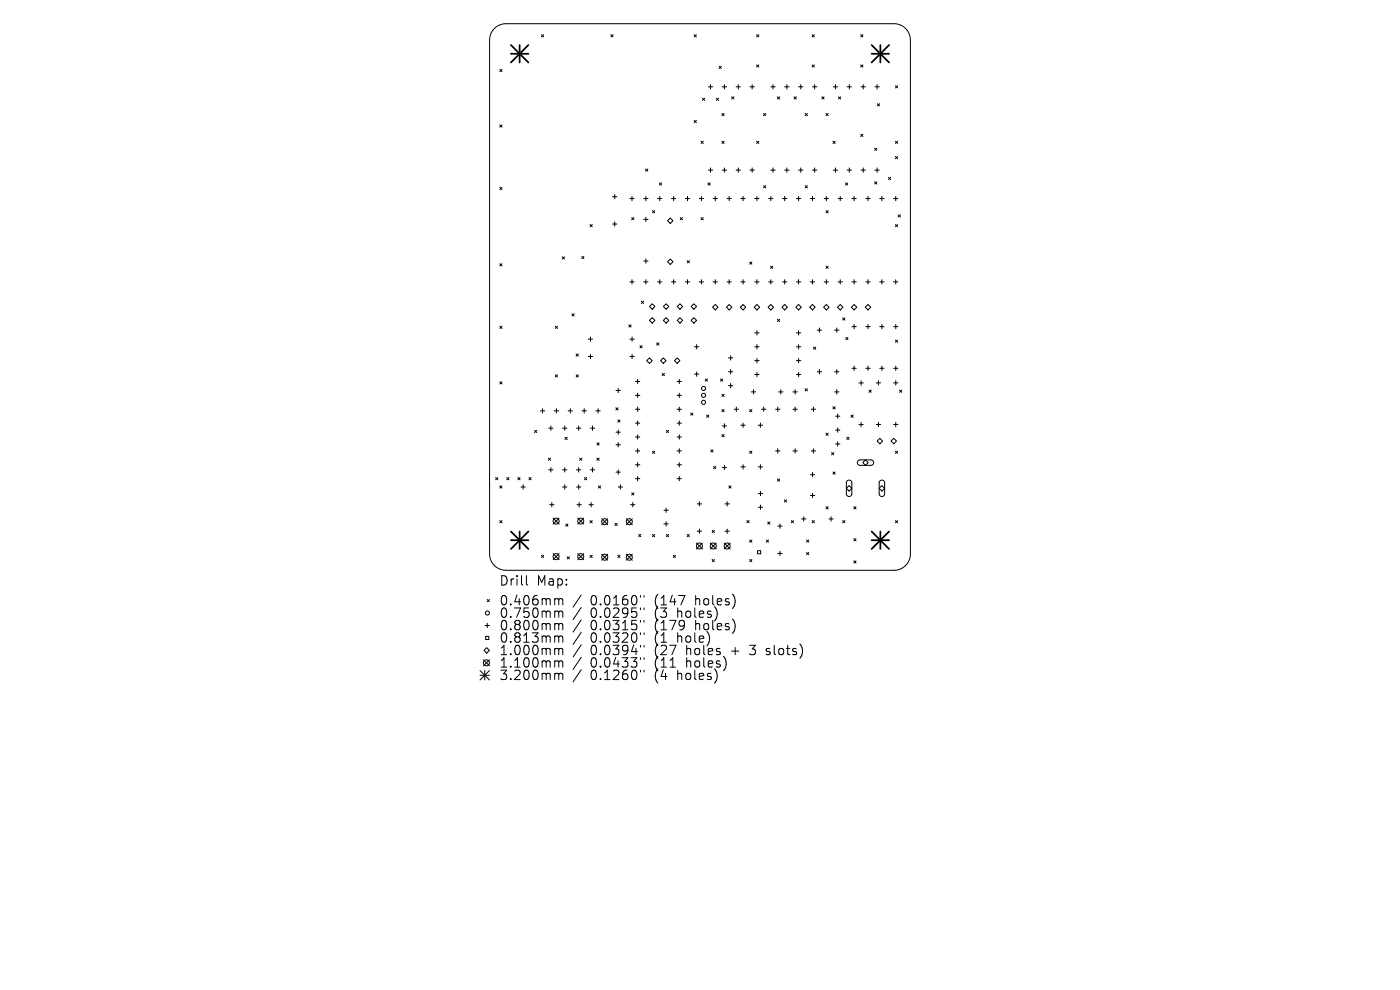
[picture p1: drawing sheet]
<svg xmlns="http://www.w3.org/2000/svg" width="297mm" height="210mm" viewBox="0 0 297 210" stroke-linecap="round" stroke-linejoin="round" font-family="sans-serif">
<defs><g id="words">
<g font-size="2.8">
<text x="105.8" y="124.5">Drill</text>
<text x="113.8" y="124.5">Map:</text>
<text x="105.8" y="128.7">0.406mm</text>
<text x="105.8" y="131.3">0.750mm</text>
<text x="125.3" y="128.7">0.0160&quot;</text>
<text x="125.3" y="131.3">0.0295&quot;</text>
<text x="139" y="128.7">(147</text>
<text x="139" y="131.3">(3</text>
<text x="144" y="131.3">holes)</text>
<text x="147.8" y="128.7">holes)</text>
<text x="105.8" y="134">0.800mm</text>
<text x="105.8" y="136.6">0.813mm</text>
<text x="125.3" y="134">0.0315&quot;</text>
<text x="125.3" y="136.6">0.0320&quot;</text>
<text x="139" y="134">(179</text>
<text x="139" y="136.6">(1</text>
<text x="144" y="136.6">hole)</text>
<text x="147.8" y="134">holes)</text>
<text x="105.8" y="139.3">1.000mm</text>
<text x="105.8" y="141.9">1.100mm</text>
<text x="125.3" y="139.3">0.0394&quot;</text>
<text x="125.3" y="141.9">0.0433&quot;</text>
<text x="139" y="139.3">(27</text>
<text x="139" y="141.9">(11</text>
<text x="145.9" y="139.3">holes</text>
<text x="145.9" y="141.9">holes)</text>
<text x="155.6" y="139.3">+</text>
<text x="159.8" y="139.3">3</text>
<text x="163.4" y="139.3">slots)</text>
<text x="105.8" y="144.5">3.200mm</text>
<text x="125.3" y="144.5">0.1260&quot;</text>
<text x="139" y="144.5">(4</text>
<text x="144" y="144.5">holes)</text>
</g>
</g></defs>
<g fill="none" stroke="#000" stroke-width=".21">
<path d="M104.9 6a3.5 3.5 0 0 1 2.4-1h82.4a3.5 3.5 0 0 1 3.4 3.5v109a3.5 3.5 0 0 1-3.4 3.5h-82.4a3.5 3.5 0 0 1-3.4-3.5v-109a3.5 3.5 0 0 1 1-2.5zM106 14.7l.5 .5M106.5 14.7l-.5 .5M114.9 7.4l.4 .4M115.3 7.4l-.4 .4M129.6 7.4l.5 .4M130.1 7.4l-.5 .4M147.3 7.4l.4 .4M147.7 7.4l-.4 .4M150.3 18.4h.9M150.7 18v.9M152.6 14.1l.4 .4"/>
<path d="M153 14.1l-.4 .4M153.2 18.4h.9M153.7 18v.9M156.2 18.4h.9M156.6 18v.9M159.1 18.4h.9M159.6 18v.9M160.5 7.4l.5 .4M160.5 13.8l.5 .4M161 7.4l-.5 .4M161 13.8l-.5 .4M163.5 18.4h.9"/>
<path d="M164 18v.9M166.5 18.4h.9M166.9 18v.9M169.4 18.4h.9M169.9 18v.9M172.3 7.4l.5 .4M172.3 13.8l.5 .4M172.4 18.4h.9M172.8 13.8l-.5 .4M172.8 7.4l-.5 .4M172.8 18v.9M176.8 18.4h.9"/>
<path d="M177.2 18v.9M179.7 18.4h.9M180.2 18v.9M182.6 7.4l.5 .4M182.6 13.8l.5 .4M182.7 18.4h.9M183.1 7.4l-.5 .4M183.1 13.8l-.5 .4M183.1 18v.9M185.6 18.4h.9M186.1 18v.9M190 18.2l.4 .5"/>
<path d="M190.4 18.2l-.4 .5M106 26.5l.5 .5M106 39.8l.5 .4M106.5 26.5l-.5 .5M106.5 39.8l-.5 .4M136.9 35.8l.5 .5M137.4 35.8l-.5 .5M139.9 38.8l.5 .5M140.4 38.8l-.5 .5M147.3 25.5l.4 .5M147.7 25.5l-.4 .5M148.7 30l.5 .4"/>
<path d="M149 20.8l.5 .5M149.2 30l-.5 .4M149.5 20.8l-.5 .5M150.2 38.8l.5 .5M150.3 36.1h.9M150.7 38.8l-.5 .5M150.7 35.6v.9M152 20.8l.4 .5M152.4 20.8l-.4 .5M153.1 24.1l.5 .4M153.1 30l.5 .4M153.2 36.1h.9"/>
<path d="M153.6 30l-.5 .4M153.6 24.1l-.5 .4M153.7 35.6v.9M155.2 20.5l.5 .5M155.7 20.5l-.5 .5M156.2 36.1h.9M156.6 35.6v.9M159.1 36.1h.9M159.6 35.6v.9M160.5 30l.5 .4M161 30l-.5 .4M162 24.1l.5 .4"/>
<path d="M162 39.4l.5 .5M162.5 24.1l-.5 .4M162.5 39.4l-.5 .5M163.5 36.1h.9M164 35.6v.9M164.9 20.5l.5 .5M165.4 20.5l-.5 .5M166.5 36.1h.9M166.9 35.6v.9M168.5 20.5l.4 .5M168.9 20.5l-.4 .5M169.4 36.1h.9"/>
<path d="M169.9 35.6v.9M170.8 24.1l.5 .4M170.8 39.4l.5 .5M171.3 24.1l-.5 .4M171.3 39.4l-.5 .5M172.4 36.1h.9M172.8 35.6v.9M174.4 20.5l.4 .5M174.8 20.5l-.4 .5M175.2 24.1l.5 .4M175.7 24.1l-.5 .4M176.7 30l.5 .4"/>
<path d="M176.8 36.1h.9M177.2 30l-.5 .4M177.2 35.6v.9M177.9 20.5l.5 .5M178.4 20.5l-.5 .5M179.4 38.8l.4 .5M179.7 36.1h.9M179.8 38.8l-.4 .5M180.2 35.6v.9M182.6 28.5l.5 .5M182.7 36.1h.9M183.1 28.5l-.5 .5"/>
<path d="M183.1 35.6v.9M185.5 31.4l.5 .5M185.5 38.6l.5 .4M185.6 36.1h.9M186 31.4l-.5 .5M186 38.6l-.5 .4M186.1 35.6v.9M186.1 22l.5 .5M186.6 22l-.5 .5M188.5 37.6l.5 .5M189 37.6l-.5 .5M190 30l.4 .4"/>
<path d="M190 33.2l.4 .5M190.4 30l-.4 .4M190.4 33.2l-.4 .5M106 55.9l.5 .5M106.5 55.9l-.5 .5M119.3 54.5l.5 .4M119.8 54.5l-.5 .4M123.4 54.4l.5 .5M123.9 54.4l-.5 .5M125.2 47.6l.4 .5M125.6 47.6l-.4 .5M129.9 41.7h1"/>
<path d="M129.9 47.5h1M130.4 41.3v.9M130.4 47.1v.9M133.6 42.1h.9M133.6 59.8h.9M134 46.2l.5 .4M134.1 41.7v.9M134.1 59.3v1M134.5 46.2l-.5 .4M136.6 42.1h.9M136.6 59.8h.9M136.6 46.5h.9"/>
<path d="M136.6 55.4h.9M137 41.7v.9M137 46.1v.9M137 54.9v.9M137 59.3v1M138.4 44.7l.5 .5M138.9 44.7l-.5 .5M139.5 42.1h.9M139.5 59.8h.9M140 41.7v.9M140 59.3v1M141.6 46.8l.6-.6 .6 .6-.6 .6z"/>
<path d="M141.6 55.5l.6-.6 .6 .6-.6 .6zM142.4 42.1h1M142.4 59.8h1M142.9 41.7v.9M142.9 59.3v1M144.3 46.2l.5 .4M144.8 46.2l-.5 .4M145.4 42.1h.9M145.4 59.8h.9M145.8 55.3l.5 .5M145.9 41.7v.9M145.9 59.3v1"/>
<path d="M146.3 55.3l-.5 .5M148.3 42.1h1M148.3 59.8h1M148.7 46.2l.5 .4M148.8 41.7v.9M148.8 59.3v1M149.2 46.2l-.5 .4M151.3 42.1h.9M151.3 59.8h.9M151.7 41.7v.9M151.7 59.3v1M154.2 42.1h1"/>
<path d="M154.2 59.8h1M154.7 41.7v.9M154.7 59.3v1M157.2 42.1h.9M157.2 59.8h.9M157.6 41.7v.9M157.6 59.3v1M159 55.6l.5 .5M159.5 55.6l-.5 .5M160.1 42.1h.9M160.1 59.8h.9M160.6 41.7v.9"/>
<path d="M160.6 59.3v1M163.1 42.1h.9M163.1 59.8h.9M163.5 56.5l.4 .4M163.5 41.7v.9M163.5 59.3v1M163.9 56.5l-.4 .4M166 42.1h.9M166 59.8h.9M166.5 41.7v.9M166.5 59.3v1M168.9 42.1h1"/>
<path d="M168.9 59.8h1M169.4 41.7v.9M169.4 59.3v1M171.9 42.1h.9M171.9 59.8h.9M172.4 41.7v.9M172.4 59.3v1M174.8 42.1h1M174.8 59.8h1M175.2 44.7l.5 .5M175.2 56.5l.5 .4M175.3 41.7v.9"/>
<path d="M175.3 59.3v1M175.7 44.7l-.5 .5M175.7 56.5l-.5 .4M177.8 42.1h.9M177.8 59.8h.9M178.2 41.7v.9M178.2 59.3v1M180.7 42.1h1M180.7 59.8h1M181.2 41.7v.9M181.2 59.3v1M183.7 42.1h.9"/>
<path d="M183.7 59.8h.9M184.1 41.7v.9M184.1 59.3v1M186.6 42.1h.9M186.6 59.8h.9M187.1 41.7v.9M187.1 59.3v1M189.6 42.1h.9M189.6 59.8h.9M190 47.6l.4 .5M190 41.7v.9M190 59.3v1"/>
<path d="M190.4 47.6l-.4 .5M190.5 45.6l.5 .4M191 45.6l-.5 .4M106 69.2l.5 .5M106.5 69.2l-.5 .5M117.8 69.2l.5 .5M117.8 79.5l.5 .5M118.3 69.2l-.5 .5M118.3 79.5l-.5 .5M121.3 66.6l.5 .4M121.8 66.6l-.5 .4M122.2 75.1l.5 .5"/>
<path d="M122.2 79.5l.5 .5M122.7 75.1l-.5 .5M122.7 79.5l-.5 .5M124.8 71.9h.9M124.8 75.6h.9M125.3 71.5v.9M125.3 75.2v.9M133.4 68.9l.5 .5M133.6 71.9h1M133.6 75.6h1M133.9 68.9l-.5 .5M134.1 71.5v.9"/>
<path d="M134.1 75.2v.9M135.8 73.3l.4 .5M136.1 63.9l.4 .5M136.2 73.3l-.4 .5M136.5 63.9l-.4 .5M137.2 76.5l.6-.6 .6 .6-.6 .6zM138.4 64.4l.5 .6-.5 .6-.6-.6zM138.4 67.4l.5 .6-.5 .5-.6-.5zM139.3 72.7l.5 .5M139.8 72.7l-.5 .5M140.1 76.5l.6-.6 .6 .6-.6 .6zM140.5 79.2l.5 .5"/>
<path d="M140.7 65l.6-.6 .6 .6-.6 .6zM141 79.2l-.5 .5M141.3 67.4l.6 .6-.6 .5-.6-.5zM143.1 76.5l.6-.6 .5 .6-.5 .6zM144.3 64.4l.5 .6-.5 .6-.6-.6zM144.3 67.4l.5 .6-.5 .5-.6-.5zM146.6 65l.6-.6 .6 .6-.6 .6zM147.2 67.4l.6 .6-.6 .5-.6-.5zM147.3 73.6h1M147.3 79.4h1M147.8 73.1v.9M147.8 78.9v.9"/>
<path d="M151.2 65.2l.5-.6 .6 .6-.6 .5zM154.1 65.2l.6-.6 .6 .6-.6 .5zM154.5 75.9h1M154.5 78.9h1M155 75.5v.9M155 78.4v.9M157.1 65.2l.5-.6 .6 .6-.6 .5zM160 65.2l.6-.6 .6 .6-.6 .5zM160.1 73.6h.9M160.1 70.6h.9M160.1 76.5h.9M160.1 79.5h.9"/>
<path d="M160.6 70.2v.9M160.6 73.1v.9M160.6 76v1M160.6 79v.9M163.5 64.6l.6 .6-.6 .5-.6-.5zM164.9 67.7l.5 .5M165.4 67.7l-.5 .5M165.9 65.2l.6-.6 .5 .6-.5 .5zM168.8 65.2l.6-.6 .6 .6-.6 .5zM169 73.6h.9M169 70.6h.9M169 76.5h.9"/>
<path d="M169 79.5h.9M169.4 70.2v.9M169.4 73.1v.9M169.4 76v1M169.4 79v.9M171.8 65.2l.6-.6 .5 .6-.5 .5zM172.6 73.6l.5 .5M173.1 73.6l-.5 .5M173.4 78.9h.9M173.4 70h.9M173.8 69.6v.9M173.8 78.4v.9"/>
<path d="M175.3 64.6l.6 .6-.6 .5-.6-.5zM177.1 78.9h.9M177.1 70h.9M177.5 69.6v.9M177.5 78.4v.9M177.7 65.2l.5-.6 .6 .6-.6 .5zM178.8 67.4l.4 .5M179.2 67.4l-.4 .5M179.4 71.6l.5 .5M179.9 71.6l-.5 .5M180.6 65.2l.6-.6 .6 .6-.6 .5zM180.7 69.3h1"/>
<path d="M180.7 78.1h1M181.2 68.8v1M181.2 77.7v.9M183.7 69.3h.9M183.7 78.1h.9M184.1 64.6l.6 .6-.6 .5-.5-.5zM184.1 68.8v1M184.1 77.7v.9M186.6 69.3h1M186.6 78.1h1M187.1 68.8v1M187.1 77.7v.9"/>
<path d="M189.6 69.3h.9M189.6 78.1h.9M190 72.1l.4 .5M190 68.8v1M190 77.7v.9M190.4 72.1l-.4 .5M106 81l.5 .5M106.5 81l-.5 .5M113.4 91.3l.5 .5M113.9 91.3l-.5 .5M114.6 87.1h1M115.1 86.7v.9"/>
<path d="M116.3 97.2l.5 .5M116.4 90.8h.9M116.4 99.7h.9M116.8 97.2l-.5 .5M116.9 90.4v.9M116.9 99.2v.9M117.6 87.1h.9M118 86.7v.9M119.3 90.8h1M119.3 99.7h1M119.8 90.4v.9M119.8 99.2v.9"/>
<path d="M119.9 92.8l.4 .4M120.3 92.8l-.4 .4M120.5 87.1h1M121 86.7v.9M122.3 90.8h.9M122.3 99.7h.9M122.8 90.4v.9M122.8 99.2v.9M123 97.2l.4 .5M123.4 97.2l-.4 .5M123.5 87.1h.9M123.9 86.7v.9"/>
<path d="M125.2 90.8h1M125.2 99.7h1M125.7 90.4v.9M125.7 99.2v.9M126.4 87.1h.9M126.6 93.9l.5 .5M126.6 97.2l.5 .5M126.9 86.7v.9M127.1 93.9l-.5 .5M127.1 97.2l-.5 .5M130.7 86.5l.4 .5M130.7 82.8h.9"/>
<path d="M130.7 91.7h.9M130.7 94.3h.9M131.1 89.1l.4 .5M131.1 86.5l-.4 .5M131.1 82.4v.9M131.1 91.2v.9M131.1 93.9v.9M131.1 99.7v.9M131.5 89.1l-.4 .5M134.8 80.9h.9M134.8 83.9h.9M134.8 86.8h.9"/>
<path d="M134.8 89.8h.9M134.8 92.7h.9M134.8 95.6h.9M134.8 98.6h.9M135.3 80.5v.9M135.3 83.4v.9M135.3 86.3v1M135.3 89.3v.9M135.3 92.2v1M135.3 95.2v.9M135.3 98.1v1M138.4 95.7l.5 .5"/>
<path d="M138.9 95.7l-.5 .5M141.4 91.3l.4 .5M141.8 91.3l-.4 .5M143.6 80.9h1M143.6 83.9h1M143.6 86.8h1M143.6 89.8h1M143.6 92.7h1M143.6 95.6h1M143.6 98.6h1M144.1 80.5v.9M144.1 83.4v.9"/>
<path d="M144.1 86.3v1M144.1 89.3v.9M144.1 92.2v1M144.1 95.2v.9M144.1 98.1v1M146.5 87.6l.5 .5M147 87.6l-.5 .5M149.6 80.4l.5 .5M149.9 88l.5 .5M150.1 80.4l-.5 .5M150.4 88l-.5 .5M150.8 95.4l.5 .5"/>
<path d="M151.3 95.4l-.5 .5M151.4 98.9l.5 .5M151.9 98.9l-.5 .5M152.9 80.4l.4 .5M153.1 83.6l.5 .5M153.1 86.9l.5 .4M153.1 92.2l.5 .4M153.2 90.3h.9M153.2 99.2h.9M153.3 80.4l-.4 .5M153.6 83.6l-.5 .5M153.6 86.9l-.5 .4"/>
<path d="M153.6 92.2l-.5 .4M153.7 89.9v.9M153.7 98.7v.9M154.5 81.8h1M155 81.3v1M155.7 86.8h1M156.2 86.3v1M157.2 90.2h.9M157.2 99h.9M157.6 89.7v1M157.6 98.6v.9M159 86.9l.5 .4"/>
<path d="M159 95.7l.5 .5M159.4 83.1h.9M159.5 95.7l-.5 .5M159.5 86.9l-.5 .4M159.8 82.7v.9M160.9 90.2h.9M160.9 99h.9M161.3 89.7v1M161.3 98.6v.9M161.5 86.8h1M162 86.3v1M164.5 86.8h1"/>
<path d="M164.5 95.6h1M165 86.3v1M165 95.2v.9M165.2 83.1h.9M165.6 82.7v.9M168.2 86.8h.9M168.2 95.6h.9M168.2 83.1h.9M168.7 82.7v.9M168.7 86.3v1M168.7 95.2v.9M170.8 82.5l.5 .4"/>
<path d="M171.3 82.5l-.5 .4M172.1 86.8h.9M172.1 95.6h.9M172.6 86.3v1M172.6 95.2v.9M175.2 91.9l.5 .4M175.7 91.9l-.5 .4M176.4 96l.5 .5M176.7 86.3l.5 .5M176.9 96l-.5 .5M177.1 83.1h.9M177.2 86.3l-.5 .5"/>
<path d="M177.2 88.3h1M177.2 91.2h1M177.2 94.2h1M177.5 82.7v.9M177.7 87.8v.9M177.7 90.8v.9M177.7 93.7v.9M179.7 92.8l.4 .4M180.1 92.8l-.4 .4M180.5 88l.5 .5M181 88l-.5 .5M182 97.7l.4-.1h2.5l.3 .2 .1 .4-.4 .5h-2.6l-.4-.4z"/>
<path d="M182.2 81.2h.9M182.2 90.1h.9M182.7 80.8v.9M182.7 89.6v.9M183 98.1l.6-.5 .6 .5-.6 .6zM184.4 82.7l.4 .5M184.8 82.7l-.4 .5M185.9 90.1h.9M185.9 81.2h.9M186.1 93.6l.6-.6 .5 .6-.5 .5zM186.4 80.8v.9M186.4 89.6v.9"/>
<path d="M189 93.6l.6-.6 .6 .6-.6 .5zM189.6 90.1h.9M189.6 81.2h.9M190 95.7l.4 .5M190 80.8v.9M190 89.6v.9M190.4 95.7l-.4 .5M190.8 82.7l.5 .5M191.3 82.7l-.5 .5M105.1 101.3l.5 .5M105.6 101.3l-.5 .5M106 103.1l.5 .4"/>
<path d="M106 110.4l.5 .5M106.5 103.1l-.5 .4M106.5 110.4l-.5 .5M107.5 101.3l.5 .5M108 101.3l-.5 .5M109.9 101.3l.4 .5M110.3 101.3l-.4 .5M110.5 103.3h.9M111 102.8v1M112.2 101.3l.5 .5M112.7 101.3l-.5 .5M114.9 117.8l.4 .5"/>
<path d="M115.3 117.8l-.4 .5M116.6 107.1h.9M117.1 106.6v.9M117.3 109.9l1.3 1.3M117.3 117.4l1.3 1.3M118.6 117.4l-1.3 1.3M118.6 109.9l-1.3 1.3M119.3 103.3h1M119.8 102.8v1M120 111.2l.5 .4M120.3 118.1l.5 .5M120.5 111.2l-.5 .4"/>
<path d="M120.8 118.1l-.5 .5M122.3 103.3h.9M122.4 107.1h.9M122.6 109.9l1.2 1.3M122.6 117.4l1.2 1.3M122.8 102.8v1M122.9 106.6v.9M123.8 109.9l-1.2 1.3M123.8 117.4l-1.2 1.3M124 101.3l.5 .5M124.5 101.3l-.5 .5M124.9 107.1h1"/>
<path d="M125.2 110.4l.4 .5M125.2 117.8l.4 .5M125.4 106.6v.9M125.6 110.4l-.4 .5M125.6 117.8l-.4 .5M127 103.1l.4 .4M127.4 103.1l-.4 .4M127.6 110l1.3 1.3M127.6 117.6l1.3 1.2M128.9 110l-1.3 1.3M128.9 117.6l-1.3 1.2M130.5 111l.4 .5"/>
<path d="M130.7 100.1h.9M130.9 111l-.4 .5M131.1 117.8l.4 .5M131.1 103.3h1M131.5 117.8l-.4 .5M131.6 102.8v1M132.9 110l1.2 1.3M132.9 117.6l1.2 1.2M133.8 107.1h.9M134 104.5l.5 .5M134.1 110l-1.2 1.3M134.1 117.6l-1.2 1.2"/>
<path d="M134.2 106.6v.9M134.5 104.5l-.5 .5M134.8 101.5h.9M135.3 101.1v.9M135.5 113.4l.4 .4M135.9 113.4l-.4 .4M138.4 113.4l.5 .4M138.9 113.4l-.5 .4M140.8 108.2h1M140.8 111.1h1M141.3 107.8v.9M141.3 110.7v.9"/>
<path d="M141.4 113.4l.4 .4M141.8 113.4l-.4 .4M142.8 117.8l.5 .5M143.3 117.8l-.5 .5M143.6 101.5h1M144.1 101.1v.9M145.8 113.4l.5 .4M146.3 113.4l-.5 .4M147.7 115.2l1.3 1.3M147.9 106.9h.9M147.9 112.7h.9M148.4 106.4v.9"/>
<path d="M148.4 112.2v.9M149 115.2l-1.3 1.3M150.7 115.2l1.3 1.3M151.1 118.7l.5 .4M151.1 112.5l.5 .5M151.6 112.5l-.5 .5M151.6 118.7l-.5 .4M152 115.2l-1.3 1.3M153.6 115.2l1.3 1.3M153.8 106.9h.9M153.8 112.7h.9M154.3 106.4v.9"/>
<path d="M154.3 112.2v.9M154.6 103.1l.5 .4M154.9 115.2l-1.3 1.3M155.1 103.1l-.5 .4M158.4 110.4l.5 .5M158.9 110.4l-.5 .5M159 114.6l.5 .4M159 118.7l.5 .4M159.5 114.6l-.5 .4M159.5 118.7l-.5 .4M160.7 116.8h.7v.7h-.7zM160.9 104.7h.9"/>
<path d="M160.9 107.6h.9M161.3 104.2v1M161.3 107.1v1M162.6 114.6l.4 .4M162.9 110.7l.4 .5M163 114.6l-.4 .4M163.3 110.7l-.4 .5M164.9 101.6l.5 .5M165 111.6h.9M165 117.4h.9M165.4 101.6l-.5 .5M165.5 111.1v1"/>
<path d="M165.5 116.9v1M166.4 106l.5 .5M166.9 106l-.5 .5M167.9 110.4l.4 .5M168.3 110.4l-.4 .5M170 110.1h1M170.5 109.6v.9M171.1 114.6l.5 .4M171.1 117.2l.5 .5M171.6 114.6l-.5 .4M171.6 117.2l-.5 .5M171.9 100.7h.9"/>
<path d="M171.9 105.1h.9M172.3 110.4l.5 .5M172.4 100.2v1M172.4 104.6v1M172.8 110.4l-.5 .5M175.2 107.5l.5 .5M175.7 107.5l-.5 .5M175.8 110.1h1M176.3 109.6v.9M176.7 100.1l.5 .5M177.2 100.1l-.5 .5M178.8 110.4l.4 .5"/>
<path d="M179.2 110.4l-.4 .5M179.6 103.6l.5-.6 .6 .6-.6 .6zM179.7 102l.6-.1 .4 .4v2.5l-.5 .5-.4-.1-.2-.4v-2.4zM181.1 107.5l.5 .5M181.1 114.3l.5 .4M181.1 119l.5 .4M181.6 107.5l-.5 .5M181.6 114.3l-.5 .4M181.6 119l-.5 .4M186.7 102l.5-.1 .5 .4v2.5l-.5 .5-.4-.1-.3-.4v-2.4zM187.1 103l.6 .6-.6 .6-.6-.6zM190 110.4l.4 .5"/>
<path d="M190.4 110.4l-.4 .5M102.6 140l1.2 1.2M102.9 132.7h.9M103 135h.7v.7h-.7zM103.3 137.4l.5 .6-.5 .5-.6-.5zM103.4 127.2l.4 .4M103.4 132.2v.9M103.8 127.2l-.4 .4M103.8 140l-1.2 1.2M111.7 122.1v1.7l.3 .3M118 127l.4 .1 .1 .2M118 129.6h.3l.2 .3"/>
<path d="M118 132.3h.3l.2 .3M118 134.9l.4 .1 .1 .2M118 137.5h.3l.2 .3M118.5 127.3l.3-.3 .5 .1 .1 1.2M118.5 127.3v1M118.5 129.9v1.1M118.5 132.6v1M118.5 135.2v1M118.5 137.8v1.1M118.5 129.9l.3-.3 .5 .1 .1 1.3M118.5 132.6l.3-.3 .5 .1 .1 1.2M118.5 135.2l.3-.3 .5 .1 .1 1.2"/>
<path d="M118.5 137.8l.3-.3 .5 .1 .1 1.3M123.3 126.2l-1.7 2.6M123.3 128.9l-1.7 2.5M123.3 131.5l-1.7 2.6M123.3 134.1l-1.7 2.6M123.3 136.8l-1.7 2.6M123.3 139.4l-1.7 2.6M135.9 126.3v.4M135.9 129v.3M135.9 131.6v.4M135.9 134.2v.4M135.9 136.9v.4"/>
<path d="M135.9 139.5v.4M136.6 126.3v.4M136.6 129v.3M136.6 131.6v.4M136.6 134.2v.4M136.6 136.9v.4M136.6 139.5v.4M162.5 138.8l.2 .1M162.6 137.6v.5M101.8 142.2l2 2M101.8 143.2h2M102.8 142.2v2"/>
<path d="M103.8 142.2l-2 2M118 140.2h.3l.2 .3M118 142.8h.3l.2 .3M118.5 140.5v1M118.5 143.1v1.1M118.5 140.5l.3-.3 .5 .1 .1 1.2M118.5 143.1l.3-.3 .5 .1 .1 1.3M123.3 142.1l-1.7 2.5M135.9 142.2v.3M136.6 142.2v.3"/>
<circle cx="149.3" cy="83.9" r=".43"/>
<circle cx="149.3" cy="85.3" r=".43"/>
<circle cx="149.3" cy="82.4" r=".43"/>
<circle cx="118" cy="110.5" r=".64"/>
<circle cx="118" cy="118.1" r=".64"/>
<circle cx="123.2" cy="110.5" r=".64"/>
<circle cx="123.2" cy="118.1" r=".64"/>
<circle cx="128.3" cy="110.7" r=".64"/>
<circle cx="128.3" cy="118.2" r=".64"/>
<circle cx="133.5" cy="110.7" r=".64"/>
<circle cx="133.5" cy="118.2" r=".64"/>
<circle cx="148.4" cy="115.8" r=".64"/>
<circle cx="151.3" cy="115.8" r=".64"/>
<circle cx="154.3" cy="115.8" r=".64"/>
<circle cx="103.4" cy="130" r=".43"/>
<circle cx="103.2" cy="140.6" r=".64"/>
</g>
<g fill="none" stroke="#000" stroke-width=".37">
<path d="M108.4 9.6l3.7 3.7M108.4 11.4h3.7M110.2 9.6v3.7M112.1 9.6l-3.7 3.7M184.9 11.4h3.7M184.9 9.6l3.7 3.7M186.8 9.6v3.7M188.6 9.6l-3.7 3.7M108.4 112.7l3.7 3.8M108.4 114.6h3.7M110.2 112.7v3.8M112.1 112.7l-3.7 3.8"/>
<path d="M184.9 114.6h3.7M184.9 112.7l3.7 3.8M186.8 112.7v3.8M188.6 112.7l-3.7 3.8"/>
</g>
<use href="#words"/>
</svg>
